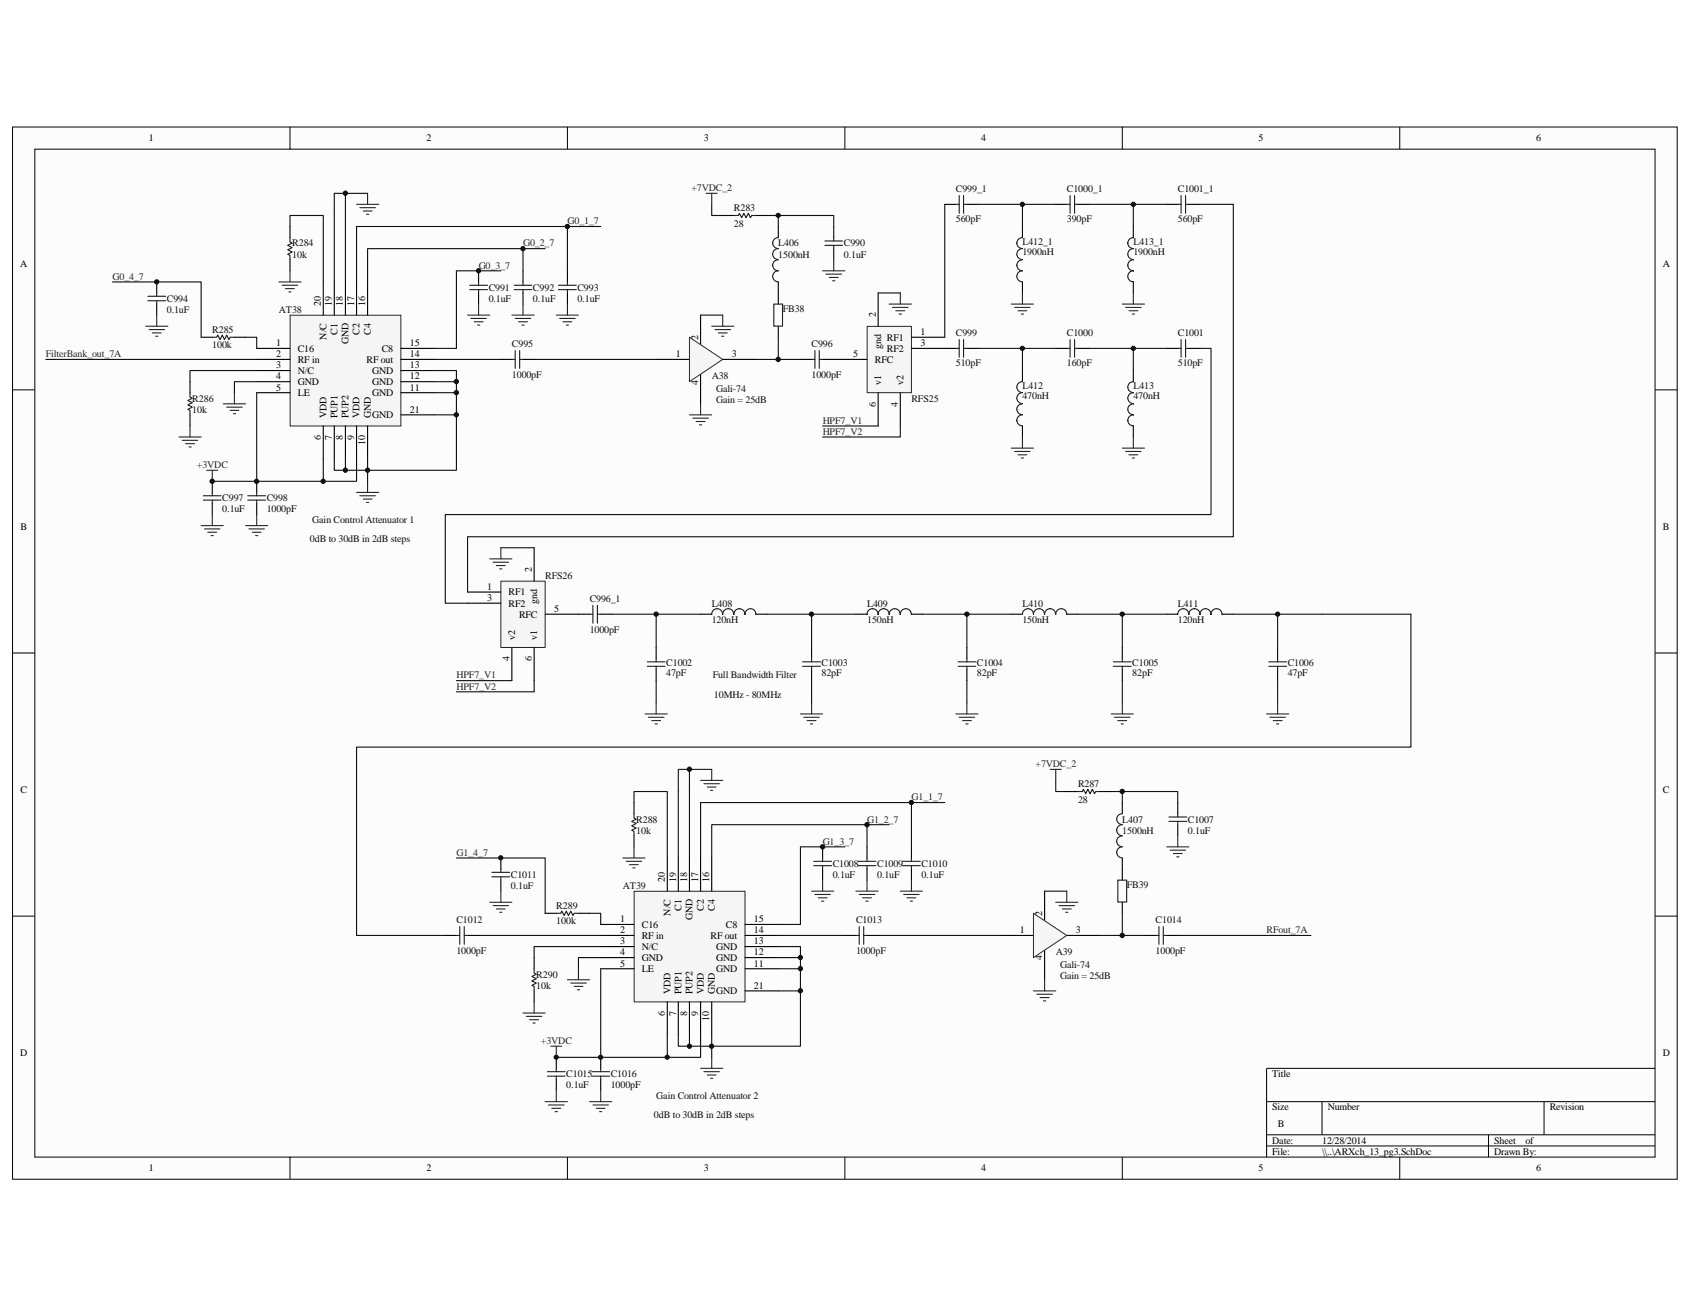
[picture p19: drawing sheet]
<svg xmlns="http://www.w3.org/2000/svg" width="279mm" height="216mm" viewBox="0 0 279 216" stroke-linecap="round" stroke-linejoin="round" font-family="sans-serif">
<defs><g id="words">
<g font-size="1.7">
<text x="24.6" y="23.3">1</text>
<text x="70.5" y="23.3">2</text>
<text x="116.4" y="23.3">3</text>
<text x="162.2" y="23.3">4</text>
<text x="208.1" y="23.3">5</text>
<text x="254" y="23.3">6</text>
<text x="3.3" y="44.2">A</text>
<text x="274.9" y="44.2">A</text>
<text x="53" y="50.7" transform="rotate(-90 53 50.7)">20</text>
<text x="54.9" y="50.7" transform="rotate(-90 54.9 50.7)">19</text>
<text x="56.7" y="50.7" transform="rotate(-90 56.7 50.7)">18</text>
<text x="58.5" y="50.7" transform="rotate(-90 58.5 50.7)">17</text>
<text x="60.4" y="50.7" transform="rotate(-90 60.4 50.7)">16</text>
<text x="144.8" y="52.5" transform="rotate(-90 144.8 52.5)">2</text>
<text x="45.7" y="57.2">1</text>
<text x="45.7" y="59.1">2</text>
<text x="49.2" y="58.1">C16</text>
<text x="49.2" y="60">RF in</text>
<text x="54" y="56.1" transform="rotate(-90 54 56.1)">N/C</text>
<text x="55.8" y="55.3" transform="rotate(-90 55.8 55.3)">C1</text>
<text x="57.6" y="56.9" transform="rotate(-90 57.6 56.9)">GND</text>
<text x="59.5" y="55.3" transform="rotate(-90 59.5 55.3)">C2</text>
<text x="60.6" y="60">RF out</text>
<text x="61.3" y="55.3" transform="rotate(-90 61.3 55.3)">C4</text>
<text x="63.1" y="58.1">C8</text>
<text x="67.8" y="57.2">15</text>
<text x="67.8" y="59.1">14</text>
<text x="111.7" y="59.1">1</text>
<text x="115.4" y="56.1" transform="rotate(-90 115.4 56.1)">2</text>
<text x="121" y="59.1">3</text>
<text x="141.1" y="59.1">5</text>
<text x="144.6" y="60">RFC</text>
<text x="145.7" y="57.7" transform="rotate(-90 145.7 57.7)">gnd</text>
<text x="146.6" y="58.1">RF2</text>
<text x="146.6" y="56.3">RF1</text>
<text x="152.2" y="57.2">3</text>
<text x="152.2" y="55.4">1</text>
<text x="45.7" y="60.9">3</text>
<text x="45.7" y="62.7">4</text>
<text x="45.7" y="64.6">5</text>
<text x="49.2" y="61.8">N/C</text>
<text x="49.2" y="63.6">GND</text>
<text x="49.2" y="65.5">LE</text>
<text x="61.5" y="65.5">GND</text>
<text x="61.5" y="63.6">GND</text>
<text x="61.5" y="61.8">GND</text>
<text x="67.8" y="64.6">11</text>
<text x="67.8" y="62.7">12</text>
<text x="67.8" y="60.9">13</text>
<text x="115.4" y="63.6" transform="rotate(-90 115.4 63.6)">4</text>
<text x="145.7" y="63.6" transform="rotate(-90 145.7 63.6)">v1</text>
<text x="149.4" y="63.6" transform="rotate(-90 149.4 63.6)">v2</text>
<text x="54" y="69.2" transform="rotate(-90 54 69.2)">VDD</text>
<text x="55.8" y="69.2" transform="rotate(-90 55.8 69.2)">PUP1</text>
<text x="57.6" y="69.2" transform="rotate(-90 57.6 69.2)">PUP2</text>
<text x="59.5" y="69.2" transform="rotate(-90 59.5 69.2)">VDD</text>
<text x="61.3" y="69.2" transform="rotate(-90 61.3 69.2)">GND</text>
<text x="67.8" y="68.2">21</text>
<text x="144.8" y="67.2" transform="rotate(-90 144.8 67.2)">6</text>
<text x="148.4" y="67.2" transform="rotate(-90 148.4 67.2)">4</text>
<text x="53" y="72.7" transform="rotate(-90 53 72.7)">6</text>
<text x="54.9" y="72.7" transform="rotate(-90 54.9 72.7)">7</text>
<text x="56.7" y="72.7" transform="rotate(-90 56.7 72.7)">8</text>
<text x="58.5" y="72.7" transform="rotate(-90 58.5 72.7)">9</text>
<text x="60.4" y="73.5" transform="rotate(-90 60.4 73.5)">10</text>
<text x="3.4" y="87.7">B</text>
<text x="274.9" y="87.7">B</text>
<text x="87.9" y="94.6" transform="rotate(-90 87.9 94.6)">2</text>
<text x="80.5" y="99.4">3</text>
<text x="80.5" y="97.5">1</text>
<text x="84.1" y="100.3">RF2</text>
<text x="84.1" y="98.4">RF1</text>
<text x="88.8" y="99.8" transform="rotate(-90 88.8 99.8)">gnd</text>
<text x="91.6" y="101.2">5</text>
<text x="85.2" y="105.8" transform="rotate(-90 85.2 105.8)">v2</text>
<text x="85.8" y="102.1">RFC</text>
<text x="88.8" y="105.8" transform="rotate(-90 88.8 105.8)">v1</text>
<text x="84.2" y="109.3" transform="rotate(-90 84.2 109.3)">4</text>
<text x="87.9" y="109.3" transform="rotate(-90 87.9 109.3)">6</text>
<text x="3.4" y="131.1">C</text>
<text x="274.9" y="131.1">C</text>
<text x="109.9" y="145.9" transform="rotate(-90 109.9 145.9)">20</text>
<text x="111.8" y="145.9" transform="rotate(-90 111.8 145.9)">19</text>
<text x="113.6" y="145.9" transform="rotate(-90 113.6 145.9)">18</text>
<text x="115.4" y="145.9" transform="rotate(-90 115.4 145.9)">17</text>
<text x="117.3" y="145.9" transform="rotate(-90 117.3 145.9)">16</text>
<text x="102.6" y="152.5">1</text>
<text x="102.6" y="154.3">2</text>
<text x="106.1" y="153.4">C16</text>
<text x="106.1" y="155.2">RF in</text>
<text x="110.8" y="151.4" transform="rotate(-90 110.8 151.4)">N/C</text>
<text x="112.7" y="150.5" transform="rotate(-90 112.7 150.5)">C1</text>
<text x="114.5" y="152.2" transform="rotate(-90 114.5 152.2)">GND</text>
<text x="116.4" y="150.5" transform="rotate(-90 116.4 150.5)">C2</text>
<text x="117.5" y="155.2">RF out</text>
<text x="118.2" y="150.5" transform="rotate(-90 118.2 150.5)">C4</text>
<text x="120" y="153.4">C8</text>
<text x="124.6" y="152.5">15</text>
<text x="124.6" y="154.3">14</text>
<text x="168.6" y="154.3">1</text>
<text x="172.3" y="151.4" transform="rotate(-90 172.3 151.4)">2</text>
<text x="177.8" y="154.3">3</text>
<text x="102.6" y="156.1">3</text>
<text x="102.6" y="157.9">4</text>
<text x="102.6" y="159.8">5</text>
<text x="106.1" y="157">N/C</text>
<text x="106.1" y="158.9">GND</text>
<text x="106.1" y="160.7">LE</text>
<text x="118.4" y="160.7">GND</text>
<text x="118.4" y="158.9">GND</text>
<text x="118.4" y="157">GND</text>
<text x="124.6" y="159.8">11</text>
<text x="124.6" y="157.9">12</text>
<text x="124.6" y="156.1">13</text>
<text x="172.3" y="158.8" transform="rotate(-90 172.3 158.8)">4</text>
<text x="109.9" y="167.9" transform="rotate(-90 109.9 167.9)">6</text>
<text x="110.8" y="164.4" transform="rotate(-90 110.8 164.4)">VDD</text>
<text x="111.8" y="167.9" transform="rotate(-90 111.8 167.9)">7</text>
<text x="112.7" y="164.4" transform="rotate(-90 112.7 164.4)">PUP1</text>
<text x="113.6" y="167.9" transform="rotate(-90 113.6 167.9)">8</text>
<text x="114.5" y="164.4" transform="rotate(-90 114.5 164.4)">PUP2</text>
<text x="115.4" y="167.9" transform="rotate(-90 115.4 167.9)">9</text>
<text x="116.4" y="164.4" transform="rotate(-90 116.4 164.4)">VDD</text>
<text x="118.2" y="164.4" transform="rotate(-90 118.2 164.4)">GND</text>
<text x="124.6" y="163.4">21</text>
<text x="117.3" y="168.8" transform="rotate(-90 117.3 168.8)">10</text>
<text x="3.3" y="174.6">D</text>
<text x="210.3" y="178.1">Title</text>
<text x="274.9" y="174.6">D</text>
<text x="210.3" y="183.6">Size</text>
<text x="219.5" y="183.6">Number</text>
<text x="256.2" y="183.6">Revision</text>
<text x="210.3" y="189.1">Date:</text>
<text x="210.3" y="190.9">File:</text>
<text x="211.2" y="186.3">B</text>
<text x="218.6" y="190.9">\\..\ARXch_13_pg3.SchDoc</text>
<text x="218.6" y="189.1">12/28/2014</text>
<text x="247" y="190.9">Drawn By:</text>
<text x="247" y="189.1">Sheet</text>
<text x="252.2" y="189.1">of</text>
<text x="24.6" y="193.7">1</text>
<text x="70.5" y="193.7">2</text>
<text x="116.4" y="193.7">3</text>
<text x="162.2" y="193.7">4</text>
<text x="208.1" y="193.7">5</text>
<text x="254" y="193.7">6</text>
</g>
<g font-size="1.7" fill="#262626">
<text x="114.3" y="31.6">+7VDC_2</text>
<text x="86.5" y="40.7">G0_2_7</text>
<text x="93.8" y="37.1">G0_1_7</text>
<text x="18.6" y="46.2">G0_4_7</text>
<text x="79.1" y="44.4">G0_3_7</text>
<text x="7.6" y="59.1">FilterBank_out_7A</text>
<text x="136" y="70">HPF7_V1</text>
<text x="136" y="71.9">HPF7_V2</text>
<text x="32.6" y="77.4">+3VDC</text>
<text x="75.5" y="112.2">HPF7_V1</text>
<text x="75.5" y="114">HPF7_V2</text>
<text x="171.2" y="126.8">+7VDC_2</text>
<text x="143.4" y="136">G1_2_7</text>
<text x="150.7" y="132.3">G1_1_7</text>
<text x="75.5" y="141.5">G1_4_7</text>
<text x="136" y="139.6">G1_3_7</text>
<text x="209.4" y="154.3">RFout_7A</text>
<text x="89.4" y="172.6">+3VDC</text>
</g>
<g font-size="1.7" fill="#0e0e0e">
<text x="121.3" y="34.9">R283</text>
<text x="158" y="31.8">C999_1</text>
<text x="176.4" y="31.8">C1000_1</text>
<text x="194.7" y="31.8">C1001_1</text>
<text x="48.3" y="40.7">R284</text>
<text x="121.3" y="37.4">28</text>
<text x="128.7" y="40.7">L406</text>
<text x="139.5" y="40.7">C990</text>
<text x="158" y="36.7">560pF</text>
<text x="169" y="40.6">L412_1</text>
<text x="176.4" y="36.7">390pF</text>
<text x="187.4" y="40.6">L413_1</text>
<text x="194.7" y="36.7">560pF</text>
<text x="48.3" y="42.6">10k</text>
<text x="128.7" y="42.6">1500nH</text>
<text x="139.5" y="42.6">0.1uF</text>
<text x="169" y="42.2">1900nH</text>
<text x="187.4" y="42.2">1900nH</text>
<text x="27.6" y="51.7">0.1uF</text>
<text x="27.6" y="49.9">C994</text>
<text x="46.1" y="51.7">AT38</text>
<text x="80.8" y="49.9">0.1uF</text>
<text x="80.8" y="48.1">C991</text>
<text x="88.1" y="49.9">0.1uF</text>
<text x="88.1" y="48.1">C992</text>
<text x="95.5" y="49.9">0.1uF</text>
<text x="95.5" y="48.1">C993</text>
<text x="129.4" y="51.6">FB38</text>
<text x="35.1" y="57.6">100k</text>
<text x="35.1" y="55">R285</text>
<text x="84.6" y="57.4">C995</text>
<text x="134.2" y="57.4">C996</text>
<text x="158" y="55.6">C999</text>
<text x="176.4" y="55.6">C1000</text>
<text x="194.7" y="55.6">C1001</text>
<text x="84.6" y="62.5">1000pF</text>
<text x="117.7" y="62.7">A38</text>
<text x="118.4" y="64.7">Gali-74</text>
<text x="134.2" y="62.5">1000pF</text>
<text x="158" y="60.5">510pF</text>
<text x="169" y="64.4">L412</text>
<text x="176.4" y="60.5">160pF</text>
<text x="187.4" y="64.4">L413</text>
<text x="194.7" y="60.5">510pF</text>
<text x="31.8" y="68.2">10k</text>
<text x="31.8" y="66.4">R286</text>
<text x="118.4" y="66.6">Gain = 25dB</text>
<text x="150.7" y="66.4">RFS25</text>
<text x="169" y="66">470nH</text>
<text x="187.4" y="66">470nH</text>
<text x="36.7" y="82.9">C997</text>
<text x="44.1" y="82.9">C998</text>
<text x="36.7" y="84.7">0.1uF</text>
<text x="44.1" y="84.7">1000pF</text>
<text x="51.2" y="89.6">0dB to 30dB in 2dB steps</text>
<text x="51.6" y="86.5">Gain Control Attenuator 1</text>
<text x="90.1" y="95.7">RFS26</text>
<text x="97.5" y="99.5">C996_1</text>
<text x="117.7" y="100.3">L408</text>
<text x="143.4" y="100.3">L409</text>
<text x="169" y="100.3">L410</text>
<text x="194.7" y="100.3">L411</text>
<text x="97.5" y="104.7">1000pF</text>
<text x="117.7" y="103">120nH</text>
<text x="143.4" y="103">150nH</text>
<text x="169" y="103">150nH</text>
<text x="194.7" y="103">120nH</text>
<text x="110.2" y="111.8">47pF</text>
<text x="110.2" y="110.2">C1002</text>
<text x="117.9" y="112.2">Full Bandwidth Filter</text>
<text x="135.8" y="111.8">82pF</text>
<text x="135.8" y="110.2">C1003</text>
<text x="161.5" y="111.8">82pF</text>
<text x="161.5" y="110.2">C1004</text>
<text x="187.2" y="111.8">82pF</text>
<text x="187.2" y="110.2">C1005</text>
<text x="212.9" y="110.2">C1006</text>
<text x="212.9" y="111.8">47pF</text>
<text x="118" y="115.5">10MHz - 80MHz</text>
<text x="178.2" y="130.1">R287</text>
<text x="105.2" y="137.8">10k</text>
<text x="105.2" y="136">R288</text>
<text x="178.2" y="132.7">28</text>
<text x="185.5" y="136">L407</text>
<text x="185.5" y="137.8">1500nH</text>
<text x="196.4" y="137.8">0.1uF</text>
<text x="196.4" y="136">C1007</text>
<text x="137.7" y="143.3">C1008</text>
<text x="145" y="143.3">C1009</text>
<text x="152.3" y="143.3">C1010</text>
<text x="84.5" y="147">0.1uF</text>
<text x="84.5" y="145.1">C1011</text>
<text x="103" y="147">AT39</text>
<text x="137.7" y="145.1">0.1uF</text>
<text x="145" y="145.1">0.1uF</text>
<text x="152.3" y="145.1">0.1uF</text>
<text x="186.3" y="146.8">FB39</text>
<text x="75.5" y="152.6">C1012</text>
<text x="92" y="152.8">100k</text>
<text x="92" y="150.3">R289</text>
<text x="141.5" y="152.6">C1013</text>
<text x="191.1" y="152.6">C1014</text>
<text x="75.5" y="157.8">1000pF</text>
<text x="88.7" y="161.6">R290</text>
<text x="141.5" y="157.8">1000pF</text>
<text x="174.5" y="157.9">A39</text>
<text x="175.3" y="160">Gali-74</text>
<text x="175.3" y="161.8">Gain = 25dB</text>
<text x="191.1" y="157.8">1000pF</text>
<text x="88.7" y="163.4">10k</text>
<text x="93.6" y="179.9">0.1uF</text>
<text x="93.6" y="178.1">C1015</text>
<text x="101" y="178.1">C1016</text>
<text x="101" y="179.9">1000pF</text>
<text x="108.1" y="184.9">0dB to 30dB in 2dB steps</text>
<text x="108.5" y="181.8">Gain Control Attenuator 2</text>
</g>
</g></defs>
<path d="M2.1 21h275.2v173.9h-275.2z" fill="#fcfcfc"/>
<path d="M2.1 21h275.2v173.9h-275.2z" fill="none" stroke="#000" stroke-width=".17"/>
<path d="M5.8 24.7h267.8v166.6h-267.8z" fill="#fcfcfc"/>
<g fill="none" stroke="#000" stroke-width=".17">
<path d="M5.8 24.7h267.8v166.6h-267.8zM47.9 21v3.6M93.8 21v3.6M139.7 21v3.6M185.5 21v3.6M231.4 21v3.6M2.1 64.5h3.6M273.6 64.5h3.7M2.1 107.9h3.6M273.6 107.9h3.7M2.1 151.4h3.6M273.6 151.4h3.7"/>
<path d="M273.6 176.6h-64.2v14.7M47.9 191.3v3.6M93.8 191.3v3.6M139.7 191.3v3.6M185.5 191.3v3.6M209.4 182.1h64.2M209.4 187.6h64.2M209.4 189.4h64.2M218.6 182.1v5.5M231.4 191.3v3.6M246.1 187.6v3.7M255.3 182.1v5.5"/>
</g>
<path d="M48 52.1h18.3v18.3h-18.3z" fill="#f5f5f5"/>
<path d="M48 52.1h18.3v18.3h-18.3z" fill="none" stroke="#262626" stroke-width=".17"/>
<g fill="none" stroke="#000" stroke-width=".18">
<path d="M47.9 37.4v1.9M25.9 46.6v1.8M25.9 50.3v1.8M33.3 55.8h1.8M38.8 55.8h1.8M42.4 57.6h5.5M42.4 59.4h5.5M47.9 42.9v1.9M53.4 46.6v5.5M55.3 46.6v5.5M57.1 46.6v5.5M58.9 46.6v5.5"/>
<path d="M60.8 46.6v5.5M66.3 57.6h5.5M66.3 59.4h5.5M79.1 44.8v1.8M79.1 48.4v1.9M82.8 59.4h1.8M86.5 59.4h1.8M86.5 44.8v1.8M86.5 48.4v1.9M93.8 44.8v1.8M93.8 48.4v1.9M108.5 59.4h5.5"/>
<path d="M115.8 52.1v5.5M119.5 59.4h5.5M31.4 63.1v1.8M31.4 68.6v1.8M35.1 79.6v1.8M42.4 61.3h5.5M42.4 63.1h5.5M42.4 64.9h5.5M42.4 79.6v1.8M53.4 70.4v5.5M55.3 70.4v5.5M57.1 70.4v5.5"/>
<path d="M58.9 70.4v5.5M60.8 70.4v5.5M66.3 61.3h5.5M66.3 63.1h5.5M66.3 64.9h5.5M66.3 68.6h5.5M115.8 61.3v5.5M35.1 83.2v1.9M42.4 83.2v1.9"/>
</g>
<g fill="none" stroke="#0e0e0e" stroke-width=".18">
<path d="M47.9 37.4v-1.8h5.5v11M57.1 32v14.6M60.8 32h-5.5v14.6M93.8 37.4v7.4M99.3 37.4h-40.4v9.2M7.6 59.4h34.8M18.6 46.6h14.7v9.2M40.6 55.8h1.8v1.8M71.8 59.4h11M82.8 44.8h-7.3v12.8h-3.7M86.5 44.8v-3.7h-25.7v5.5M86.5 41.1h3.6"/>
<path d="M42.4 63.1h-3.6v1.8M42.4 61.3h-11v1.8M42.4 64.9v14.7M53.4 75.9v3.7M57.1 75.9v1.8M58.9 75.9v3.7h-23.8M60.8 75.9v3.7M71.8 63.1h3.7M71.8 64.9h3.7M71.8 68.6h3.7M71.8 61.3h3.7v16.4h-20.2v-1.8"/>
</g>
<g fill="none" stroke="#1c1c1c" stroke-width=".18">
<path d="M47.9 39.3v.7l.4 .2-.7 .4 .7 .3-.7 .4 .7 .4-.7 .3 .3 .2v.7M24.4 49.7h3M24.4 49h3M25.9 48.4v.6M25.9 49.7v.6M35.1 55.8h.7l.2-.4 .4 .7 .3-.7 .4 .7 .4-.7 .3 .7 .2-.3h.8M77.7 47.9h2.9M77.7 47.2h2.9M79.1 46.6v.6M79.1 47.9v.5M84.6 59.4h.6M85 47.9h2.9"/>
<path d="M85 47.2h2.9M85.2 58v2.9M85.9 59.4h.6M85.9 58v2.9M86.5 46.6v.6M86.5 47.9v.5M92.3 47.9h3M92.3 47.2h3M93.8 46.6v.6M93.8 47.9v.5M31.4 64.9v.8l.4 .1-.7 .4 .7 .4-.7 .3 .7 .4-.7 .4 .3 .1v.8M33.6 82.7h3"/>
<path d="M33.6 82h3M35.1 81.4v.6M35.1 82.7v.5M41 82h2.9M41 82.7h2.9M42.4 81.4v.6M42.4 82.7v.5"/>
</g>
<g fill="none" stroke="#262626" stroke-width=".18">
<path d="M58.9 33.8h3.7M59.5 34.3h2.6M60 34.9h1.5M60.6 35.4h.4M60.8 32v1.8M24.1 53.9h3.6M24.6 54.5h2.6M25.2 55h1.4M25.7 55.6h.4M25.9 52.1v1.8M46.1 46.6h3.7M46.7 47.2h2.5"/>
<path d="M47.2 47.7h1.5M47.8 48.3h.3M47.9 44.8v1.8M77.3 52.1h3.7M77.9 52.6h2.5M78.4 53.2h1.5M79 53.7h.3M79.1 50.3v1.8M84.6 52.1h3.7M85.2 52.6h2.6M85.7 53.2h1.5M86.3 53.7h.4"/>
<path d="M86.5 50.3v1.8M92 52.1h3.6M92.5 52.6h2.6M93.1 53.2h1.4M93.6 53.7h.4M93.8 50.3v1.8M29.6 72.2h3.7M30.1 72.8h2.6M30.7 73.3h1.5M31.2 73.9h.4M31.4 70.4v1.8M34.2 77.7h1.8"/>
<path d="M35.1 77.7v1.9M36.9 66.8h3.7M37.5 67.3h2.5M38 67.8h1.5M38.6 68.4h.3M38.8 64.9v1.9M60.8 79.6v1.8M33.3 86.9h3.6M33.8 87.4h2.6M34.4 88h1.4M34.9 88.5h.4M35.1 85.1v1.8"/>
<path d="M40.6 86.9h3.7M41.1 87.4h2.6M41.7 88h1.5M42.2 88.5h.4M42.4 85.1v1.8M58.9 81.4h3.7M59.5 82h2.6M60 82.5h1.5M60.6 83.1h.4"/>
</g>
<path d="M114 55.8l5.5 3.6-5.5 3.7z" fill="#f5f5f5" stroke="#262626" stroke-width=".17"/>
<g fill="none" stroke="#000" stroke-width=".18">
<path d="M137.8 37.4v1.9M128.7 48.4v1.9M128.7 53.9v1.9M132.3 59.4h1.9M136 59.4h1.8M137.8 41.1v1.8M156.2 57.6h1.8M159.9 57.6h1.8M174.5 57.6h1.9M178.2 57.6h1.8M192.9 57.6h1.8M196.6 57.6h1.8"/>
<path d="M169 61.3v1.8M169 70.4v1.8M187.4 61.3v1.8M187.4 70.4v1.8M108.5 107v1.9M108.5 110.7v1.8M115.8 101.5h1.9M125 101.5h1.8M134.2 107v1.9M134.2 110.7v1.8M141.5 101.5h1.8M150.7 101.5h1.8"/>
<path d="M159.9 107v1.9M159.9 110.7v1.8M167.2 101.5h1.8M176.4 101.5h1.8M185.5 107v1.9M185.5 110.7v1.8M192.9 101.5h1.8M202.1 101.5h1.8M211.2 107v1.9M211.2 110.7v1.8"/>
</g>
<g fill="none" stroke="#1c1c1c" stroke-width=".18">
<path d="M136.4 39.8h2.9M137.8 39.3v.5M127.9 50.3h1.5v3.6h-1.5zM134.2 59.4h.5M134.7 58v2.9M135.4 59.4h.6M135.4 58v2.9M136.4 40.6h2.9M137.8 40.6v.5M158 57.6h.6M158.6 56.1v3M159.3 57.6h.6"/>
<path d="M159.3 56.1v3M176.4 57.6h.5M176.9 56.1v3M177.7 57.6h.5M177.7 56.1v3M194.7 57.6h.6M195.3 56.1v3M196 57.6h.6M196 56.1v3M169 66.8a.91 .91 0 0 0-.9 .9 .91 .91 0 0 0 .9 .9 .9 .9 0 0 0-.9 .9 .92 .92 0 0 0 .9 .9M169 64.9a.9 .9 0 0 0-.9 .9 .9 .9 0 0 0 .9 .9M169 63.1a.9 .9 0 0 0-.9 .9 .9 .9 0 0 0 .9 .9"/>
<path d="M187.4 66.8a.9 .9 0 0 0-.9 .9 .9 .9 0 0 0 .9 .9 .9 .9 0 0 0-.9 .9 .9 .9 0 0 0 .9 .9M187.4 64.9a.9 .9 0 0 0-.9 .9 .9 .9 0 0 0 .9 .9M187.4 63.1a.9 .9 0 0 0-.9 .9 .9 .9 0 0 0 .9 .9M107 110.2h2.9M107 109.4h2.9M108.5 108.9v.5M108.5 110.2v.5M119.5 101.5v.1a.9 .9 0 0 0-.9-1 .9 .9 0 0 0-.9 1v-.1M125 101.5v.1a.9 .9 0 0 0-.9-1 .9 .9 0 0 0-.9 1h-.1a.91 .91 0 0 0-.9-1h.1a.9 .9 0 0 0-1 1 .91 .91 0 0 0-.9-1 .91 .91 0 0 0-.9 1v-.1M132.7 110.2h2.9M132.7 109.4h2.9M134.2 108.9v.5"/>
<path d="M134.2 110.2v.5M145.2 101.5v.1a.91 .91 0 0 0-.9-1 .9 .9 0 0 0-1 1v-.1M150.7 101.5v.1a.91 .91 0 0 0-.9-1 .91 .91 0 0 0-1 1 .91 .91 0 0 0-.9-1 .91 .91 0 0 0-.9 1 .91 .91 0 0 0-.9-1 .9 .9 0 0 0-.9 1v-.1M158.4 110.2h2.9M158.4 109.4h2.9M159.9 108.9v.5M159.9 110.2v.5M174.5 101.5v.1a.91 .91 0 0 0-.9-1 .9 .9 0 0 0-.9 1 .91 .91 0 0 0-.9-1 .91 .91 0 0 0-.9 1 .91 .91 0 0 0-1-1 .91 .91 0 0 0-.9 1v-.1M176.4 101.5v.1a.91 .91 0 0 0-.9-1 .91 .91 0 0 0-1 1v-.1M184.1 109.4h2.9M184.1 110.2h2.9M185.5 108.9v.5"/>
<path d="M185.5 110.2v.5M196.5 101.5v.1a.91 .91 0 0 0-.9-1 .91 .91 0 0 0-.9 1v-.1M202 101.5v.1a.91 .91 0 0 0-.9-1 .91 .91 0 0 0-.9 1 .9 .9 0 0 0-.9-1 .9 .9 0 0 0-.9 1 .91 .91 0 0 0-.9-1 .9 .9 0 0 0-.9 1v-.1M209.8 109.4h2.9M209.8 110.2h2.9M211.2 108.9v.5M211.2 110.2v.5"/>
</g>
<g fill="none" stroke="#262626" stroke-width=".18">
<path d="M116.7 32h1.9M117.7 32v1.8M117.7 53.9h3.6M118.2 54.5h2.6M118.8 55h1.4M119.3 55.6h.4M119.5 52.1v1.8M136 44.8h3.7M136.5 45.3h2.6M137.1 45.9h1.5M137.6 46.4h.4M137.8 42.9v1.9"/>
<path d="M114 68.6h3.7M114.5 69.1h2.6M115.1 69.7h1.5M115.6 70.2h.4M115.8 66.8v1.8M167.2 74.1h3.7M167.7 74.6h2.6M168.3 75.2h1.5M168.8 75.7h.4M169 72.2v1.9M185.5 74.1h3.7M186.1 74.6h2.6"/>
<path d="M186.6 75.2h1.5M187.2 75.7h.4M187.4 72.2v1.9M106.6 118h3.7M107.2 118.6h2.6M107.7 119.1h1.5M108.3 119.7h.4M108.5 116.2v1.8M132.3 118h3.7M132.9 118.6h2.5M133.4 119.1h1.5M134 119.7h.3"/>
<path d="M134.2 116.2v1.8M158 118h3.7M158.6 118.6h2.5M159.1 119.1h1.5M159.7 119.7h.3M159.9 116.2v1.8M183.7 118h3.7M184.3 118.6h2.5M184.8 119.1h1.5M185.4 119.7h.3M185.5 116.2v1.8M209.4 118h3.7"/>
<path d="M210 118.6h2.5M210.5 119.1h1.5M211.1 119.7h.3M211.2 116.2v1.8"/>
</g>
<g fill="none" stroke="#0e0e0e" stroke-width=".18">
<path d="M117.7 33.8v1.8h1.8M126.8 35.6h11v1.8M128.7 35.6v1.8M88.3 59.4h20.2M115.8 52.1h3.7M125 59.4h7.3M128.7 55.8v3.6M161.7 57.6h7.3v3.7M169 57.6h5.5M180 57.6h12.9M187.4 57.6v3.7M101.1 101.5h14.7"/>
<path d="M108.5 101.5v5.5M108.5 112.5v3.7M126.8 101.5h14.7M134.2 101.5v5.5M134.2 112.5v3.7M152.5 101.5h14.7M159.9 101.5v5.5M159.9 112.5v3.7M178.2 101.5h14.7M185.5 101.5v5.5M185.5 112.5v3.7M203.9 101.5h29.4"/>
<path d="M211.2 101.5v5.5M211.2 112.5v3.7"/>
</g>
<path d="M104.9 147.4h18.3v18.2h-18.3z" fill="#f5f5f5"/>
<path d="M104.8 147.3h18.4v18.3h-18.4z" fill="none" stroke="#262626" stroke-width=".17"/>
<g fill="none" stroke="#000" stroke-width=".18">
<path d="M104.8 132.7v1.8M104.8 138.2v1.8M136 140v1.8M143.3 140v1.8M150.7 140v1.8M73.6 154.6h1.9M77.3 154.6h1.8M82.8 141.8v1.9M82.8 145.5v1.8M88.3 158.3v1.8M90.1 151h1.9M95.6 151h1.9"/>
<path d="M99.3 152.8h5.5M99.3 154.6h5.5M99.3 156.5h5.5M99.3 158.3h5.5M110.3 141.8v5.5M112.1 141.8v5.5M114 141.8v5.5M115.8 141.8v5.5M117.7 141.8v5.5M123.2 152.8h5.5M123.2 154.6h5.5M123.2 156.5h5.5"/>
<path d="M123.2 158.3h5.5M136 143.7v1.8M139.7 154.6h1.8M143.3 154.6h1.9M143.3 143.7v1.8M150.7 143.7v1.8M165.4 154.6h5.5M172.7 147.3v5.5M172.7 156.5v5.5M176.4 154.6h5.5M88.3 163.8v1.8M92 174.8v1.8"/>
<path d="M92 178.5v1.8M99.3 174.8v1.8M99.3 178.5v1.8M99.3 160.1h5.5M110.3 165.6v5.5M112.1 165.6v5.5M114 165.6v5.5M115.8 165.6v5.5M117.7 165.6v5.5M123.2 160.1h5.5M123.2 163.8h5.5"/>
</g>
<g fill="none" stroke="#1c1c1c" stroke-width=".18">
<path d="M104.8 134.5v.7l.4 .2-.8 .4 .8 .3-.8 .4 .8 .4-.8 .3 .4 .2v.8M75.5 154.6h.5M76 153.2v2.9M76.8 154.6h.5M76.8 153.2v2.9M81.3 144.9h3M81.3 144.2h3M82.8 143.7v.5M82.8 144.9v.6M92 151h.7l.2-.4 .4 .7 .3-.7 .4 .7 .4-.7 .3 .7 .2-.3h.7M134.5 143.1h3M134.5 142.4h3"/>
<path d="M136 141.8v.6M136 143.1v.6M141.5 154.6h.5M141.9 143.1h2.9M141.9 142.4h2.9M142 153.2v2.9M142.8 154.6h.5M142.8 153.2v2.9M143.3 141.8v.6M143.3 143.1v.6M149.2 143.1h2.9M149.2 142.4h2.9"/>
<path d="M150.7 141.8v.6M150.7 143.1v.6M88.3 160.1v.8l.4 .2-.8 .3 .8 .4-.8 .4 .8 .3-.8 .4 .4 .2v.7M90.5 177.9h2.9M90.5 177.2h2.9M92 176.6v.6M92 177.9v.6M97.8 177.9h3M97.8 177.2h3M99.3 176.6v.6M99.3 177.9v.6"/>
</g>
<g fill="none" stroke="#0e0e0e" stroke-width=".18">
<path d="M104.8 132.7v-1.8h5.5v10.9M114 127.2v14.6M117.7 127.2h-5.6v14.6M139.7 140h-7.4v12.8h-3.6M143.3 140v-3.7h-25.6v5.5M143.3 136.3h3.7M150.7 132.7v7.3M156.2 132.7h-40.4v9.1M58.9 154.6h14.7M75.5 141.8h14.6v9.2M79.1 154.6h20.2M97.5 151h1.8v1.8"/>
<path d="M99.3 158.3h-3.7v1.8M99.3 156.5h-11v1.8M128.7 156.5h3.6v16.5h-20.2v-1.9M128.7 154.6h11M128.7 158.3h3.6M99.3 160.1v14.7M110.3 171.1v3.7M114 171.1v1.9M115.8 171.1v3.7h-23.8M117.7 171.1v3.7M128.7 160.1h3.6M128.7 163.8h3.6"/>
</g>
<g fill="none" stroke="#262626" stroke-width=".18">
<path d="M104.8 140v1.8M115.8 129h3.7M116.4 129.6h2.5M116.9 130.1h1.5M117.5 130.7h.3M117.7 127.2v1.8M81 149.2h3.6M81.5 149.7h2.6M82.1 150.3h1.4M82.6 150.8h.4M82.8 147.3v1.9M103 141.8h3.6"/>
<path d="M103.5 142.4h2.6M104.1 142.9h1.4M104.6 143.5h.4M134.2 147.3h3.6M134.7 147.9h2.6M135.3 148.4h1.4M135.8 149h.4M136 145.5v1.8M141.5 147.3h3.7M142 147.9h2.6M142.6 148.4h1.5M143.2 149h.3"/>
<path d="M143.3 145.5v1.8M148.8 147.3h3.7M149.4 147.9h2.6M149.9 148.4h1.5M150.5 149h.4M150.7 145.5v1.8M86.5 167.5h3.6M87 168h2.6M87.6 168.6h1.4M88.1 169.1h.4M88.3 165.6v1.9M91.1 173h1.8"/>
<path d="M92 173v1.8M93.8 162h3.7M94.4 162.5h2.5M94.9 163.1h1.5M95.5 163.6h.3M95.6 160.1v1.9M115.8 176.6h3.7M116.4 177.2h2.5M116.9 177.7h1.5M117.5 178.3h.3M117.7 174.8v1.8M90.1 182.1h3.7"/>
<path d="M90.7 182.7h2.6M91.2 183.2h1.5M91.8 183.8h.4M92 180.3v1.8M97.5 182.1h3.6M98 182.7h2.6M98.6 183.2h1.4M99.1 183.8h.4M99.3 180.3v1.8"/>
</g>
<path d="M170.9 151l5.5 3.6-5.5 3.7z" fill="#f5f5f5" stroke="#262626" stroke-width=".17"/>
<g fill="none" stroke="#000" stroke-width=".18">
<path d="M119.5 35.6h1.8M125 35.6h1.8M128.7 37.4v1.9M128.7 46.6v1.8M176.4 130.9h1.8M181.9 130.9h1.8M185.5 132.7v1.8M194.7 132.7v1.8M194.7 136.3v1.9M185.5 141.8v3.7M185.5 149.2v1.8M189.2 154.6h1.9"/>
<path d="M192.9 154.6h1.8"/>
</g>
<g fill="none" stroke="#1c1c1c" stroke-width=".18">
<path d="M121.3 35.6h.8l.1-.3 .4 .7 .4-.7 .3 .7 .4-.7 .4 .7 .2-.4h.7M128.7 39.3a.9 .9 0 0 0-1 .9 .91 .91 0 0 0 1 .9M128.7 42.9a.9 .9 0 0 0-1 1 .92 .92 0 0 0 1 .9 .91 .91 0 0 0-1 .9 .91 .91 0 0 0 1 .9M128.7 41.1a.9 .9 0 0 0-1 .9 .9 .9 0 0 0 1 .9M178.2 130.9h.7l.2-.4 .4 .7 .4-.7 .3 .7 .4-.7 .4 .7 .1-.3h.8M185.5 136.3a.92 .92 0 0 0-.9 1v-.1a.99 .99 0 0 0 .9 1 .91 .91 0 0 0-.9 .9 .91 .91 0 0 0 .9 .9 .92 .92 0 0 0-.9 .9 .92 .92 0 0 0 .9 .9M185.5 134.5a.9 .9 0 0 0-.9 .9 .9 .9 0 0 0 .9 .9M193.3 135.1h2.9M193.3 135.8h2.9M194.7 134.5v.6M194.7 135.8v.5M184.8 145.5h1.5v3.6h-1.5z"/>
<path d="M191.1 154.6h.5M191.6 153.2v2.9M192.3 154.6h.6M192.3 153.2v2.9"/>
</g>
<g fill="none" stroke="#262626" stroke-width=".18">
<path d="M173.6 127.2h1.9M174.5 127.2v1.8M192.9 140h3.7M194.7 138.2v1.8M174.5 149.2h3.7M175.1 149.7h2.6M175.6 150.3h1.5M176.2 150.8h.4M176.4 147.3v1.9M193.4 140.5h2.6M194 141.1h1.5M194.5 141.6h.4"/>
<path d="M170.9 163.8h3.6M171.4 164.4h2.6M172 164.9h1.4M172.5 165.5h.4M172.7 162v1.8"/>
</g>
<path d="M233.3 101.5v22h-174.4v31.1M174.5 129v1.9h1.9M183.7 130.9h11v1.8M185.5 130.9v1.8M145.2 154.6h20.2M172.7 147.3h3.7M181.9 154.6h7.3M185.5 151v3.6M194.7 154.6h22" fill="none" stroke="#0e0e0e" stroke-width=".18"/>
<path d="M82.8 96.1h7.3v10.9h-7.3z" fill="#f5f5f5"/>
<path d="M82.8 96.1h7.3v10.9h-7.3z" fill="none" stroke="#262626" stroke-width=".17"/>
<path d="M77.3 99.7h5.5M77.3 97.9h5.5M88.3 90.6v5.5M84.6 107v5.5M88.3 107v5.5M90.1 101.5h7.4M99.3 101.5h1.8" fill="none" stroke="#000" stroke-width=".18"/>
<path d="M97.5 101.5h.5M98 100.1v2.9M98.8 101.5h.5M98.8 100.1v2.9" fill="none" stroke="#1c1c1c" stroke-width=".18"/>
<path d="M81 92.4h3.6M81.5 92.9h2.6M82.1 93.5h1.4M82.6 94h.4M82.8 90.6v1.8" fill="none" stroke="#262626" stroke-width=".18"/>
<path d="M82.8 90.6h5.5M75.5 112.5h9.1M88.3 112.5v1.9h-12.8" fill="none" stroke="#0e0e0e" stroke-width=".18"/>
<path d="M143.4 54h7.3v10.9h-7.3z" fill="#f5f5f5"/>
<path d="M143.4 54h7.3v10.9h-7.3z" fill="none" stroke="#262626" stroke-width=".17"/>
<g fill="none" stroke="#000" stroke-width=".18">
<path d="M156.2 33.8h1.8M159.9 33.8h1.8M169 37.4v1.9M174.5 33.8h1.9M178.2 33.8h1.8M187.4 37.4v1.9M192.9 33.8h1.8M196.6 33.8h1.8M137.8 59.4h5.5M145.2 48.4v5.5M150.7 57.6h5.5M150.7 55.8h5.5"/>
<path d="M169 46.6v1.8M187.4 46.6v1.8M145.2 64.9v5.5M148.8 64.9v5.5"/>
</g>
<g fill="none" stroke="#262626" stroke-width=".18">
<path d="M147 50.3h3.7M147.6 50.8h2.5M148.1 51.4h1.5M148.7 51.9h.3M148.8 48.4v1.9M167.2 50.3h3.7M167.7 50.8h2.6M168.3 51.4h1.5M168.8 51.9h.4M169 48.4v1.9M185.5 50.3h3.7M186.1 50.8h2.6"/>
<path d="M186.6 51.4h1.5M187.2 51.9h.4M187.4 48.4v1.9"/>
</g>
<path d="M156.2 33.8v22M161.7 33.8h7.3v3.6M169 33.8h5.5M180 33.8h12.9M187.4 33.8v3.6M198.4 33.8h5.5v54.9h-126.6v9.2M145.2 48.4h3.6M198.4 57.6h1.8v27.5h-126.6v14.6h3.7M136 70.4h9.2M148.8 70.4v1.8h-12.8" fill="none" stroke="#0e0e0e" stroke-width=".18"/>
<g fill="none" stroke="#1c1c1c" stroke-width=".18">
<path d="M158 33.8h.6M158.6 32.3v3M159.3 33.8h.6M159.3 32.3v3M169 39.3a.9 .9 0 0 0-.9 .9 .91 .91 0 0 0 .9 .9M176.4 33.8h.5M176.9 32.3v3M177.7 33.8h.5M177.7 32.3v3M187.4 39.3a.9 .9 0 0 0-.9 .9 .89 .89 0 0 0 .9 .9M194.7 33.8h.6M195.3 32.3v3"/>
<path d="M196 33.8h.6M196 32.3v3M169 42.9a.9 .9 0 0 0-.9 1 .92 .92 0 0 0 .9 .9 .91 .91 0 0 0-.9 .9 .91 .91 0 0 0 .9 .9M169 41.1a.9 .9 0 0 0-.9 .9 .9 .9 0 0 0 .9 .9M187.4 42.9a.9 .9 0 0 0-.9 1 .9 .9 0 0 0 .9 .9 .91 .91 0 0 0-.9 .9 .91 .91 0 0 0 .9 .9M187.4 41.1a.9 .9 0 0 0-.9 .9 .9 .9 0 0 0 .9 .9"/>
</g>
<g fill="#0e0e0e" stroke="#0e0e0e" stroke-width=".17">
<circle cx="25.9" cy="46.6" r=".35"/>
<circle cx="35.1" cy="79.6" r=".36"/>
<circle cx="42.4" cy="79.6" r=".36"/>
<circle cx="53.4" cy="79.6" r=".36"/>
<circle cx="57.1" cy="77.7" r=".36"/>
<circle cx="57.1" cy="31.9" r=".36"/>
<circle cx="60.8" cy="77.7" r=".36"/>
<circle cx="75.4" cy="68.6" r=".35"/>
<circle cx="75.4" cy="64.9" r=".35"/>
<circle cx="75.4" cy="63.1" r=".36"/>
<circle cx="79.1" cy="44.8" r=".36"/>
<circle cx="82.8" cy="141.8" r=".35"/>
<circle cx="86.4" cy="41.1" r=".35"/>
<circle cx="92" cy="174.8" r=".34"/>
<circle cx="93.8" cy="37.4" r=".36"/>
<circle cx="99.3" cy="174.8" r=".35"/>
<circle cx="108.5" cy="101.5" r=".36"/>
<circle cx="110.3" cy="174.8" r=".35"/>
<circle cx="114" cy="173" r=".36"/>
<circle cx="114" cy="127.2" r=".36"/>
<circle cx="117.6" cy="173" r=".36"/>
<circle cx="128.7" cy="59.4" r=".36"/>
<circle cx="128.7" cy="35.6" r=".35"/>
<circle cx="132.3" cy="163.8" r=".36"/>
<circle cx="132.3" cy="160.1" r=".36"/>
<circle cx="132.3" cy="158.3" r=".35"/>
<circle cx="134.2" cy="101.5" r=".35"/>
<circle cx="136" cy="140" r=".36"/>
<circle cx="143.3" cy="136.3" r=".36"/>
<circle cx="150.7" cy="132.7" r=".35"/>
<circle cx="159.9" cy="101.5" r=".36"/>
<circle cx="169" cy="57.6" r=".35"/>
<circle cx="169" cy="33.8" r=".36"/>
<circle cx="185.5" cy="154.6" r=".36"/>
<circle cx="185.5" cy="130.8" r=".36"/>
<circle cx="185.5" cy="101.5" r=".35"/>
<circle cx="187.4" cy="57.6" r=".35"/>
<circle cx="187.4" cy="33.8" r=".36"/>
<circle cx="211.2" cy="101.5" r=".35"/>
</g>
<use href="#words"/>
</svg>
